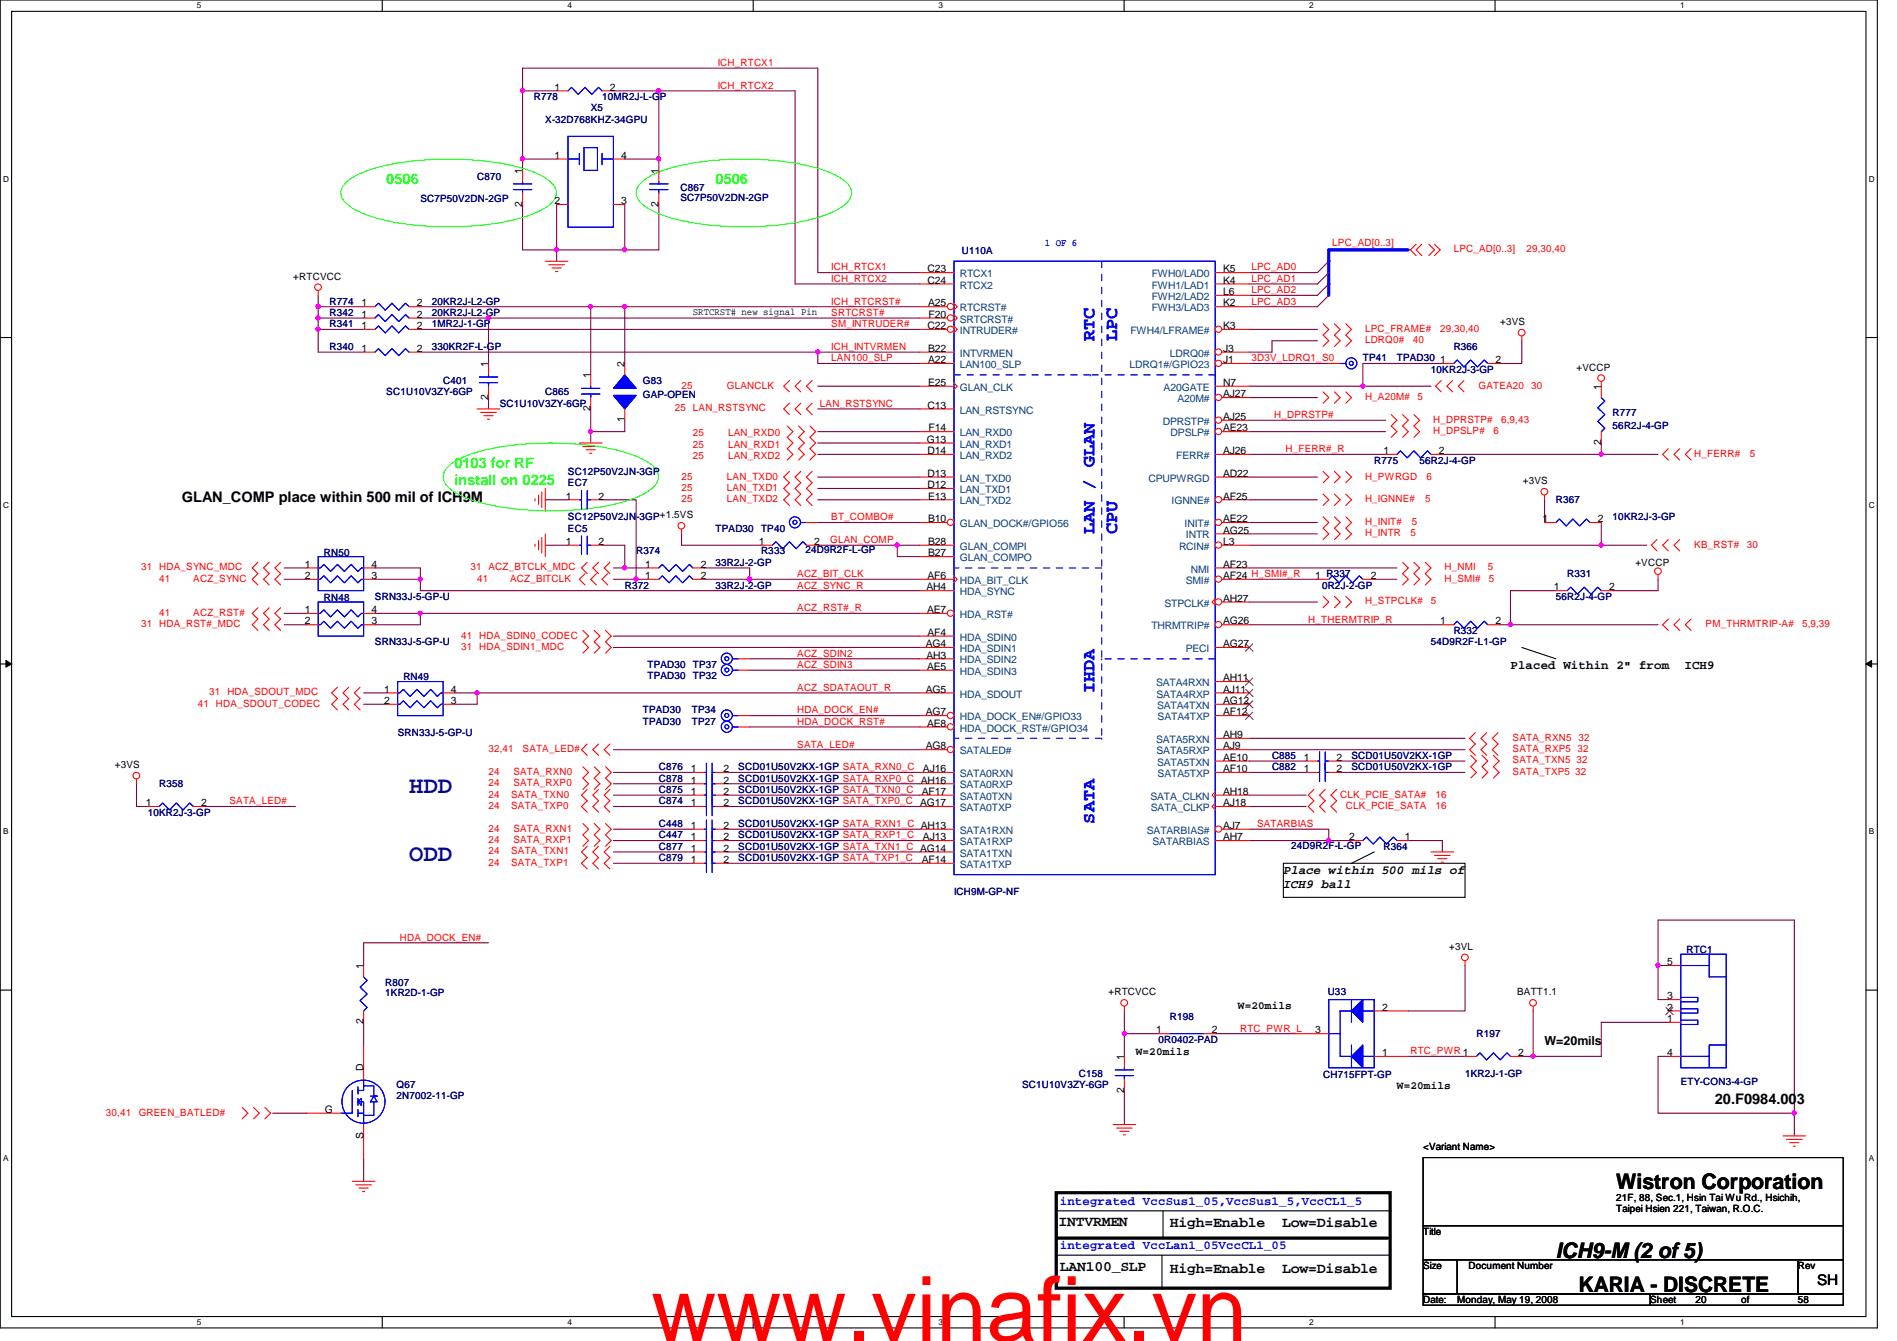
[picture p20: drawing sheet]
<svg xmlns="http://www.w3.org/2000/svg" width="297mm" height="210mm" viewBox="0 0 297 210" stroke-linecap="round" stroke-linejoin="round" font-family="sans-serif">
<defs><g id="words">
<text font-size="14.1" fill="#f00" x="102" y="209.9">www.vinafix.vn</text>
<g font-size="3.7" fill="#0000a1">
<text x="64" y="124.1">HDD</text>
<text x="64" y="134.7">ODD</text>
</g>
<g font-size="3.3">
<text x="253.1" y="186.1">Wistron Corporation</text>
<text x="243.6" y="196.8">ICH9-M (2 of 5)</text>
<text x="247.2" y="202.3">KARIA - DISCRETE</text>
</g>
<g font-size="2.8" fill="#00f">
<text x="171.4" y="53.3" transform="rotate(-90 171.4 53.3)">RTC</text>
<text x="174.9" y="53.3" transform="rotate(-90 174.9 53.3)">LPC</text>
<text x="171.4" y="83.6" transform="rotate(-90 171.4 83.6)">LAN / GLAN</text>
<text x="174.9" y="83.6" transform="rotate(-90 174.9 83.6)">CPU</text>
<text x="171.4" y="108.5" transform="rotate(-90 171.4 108.5)">IHDA</text>
<text x="171.4" y="128.9" transform="rotate(-90 171.4 128.9)">SATA</text>
</g>
<g font-size="2.3" fill="#0f0">
<text x="60.5" y="28.8">0506</text>
<text x="112.1" y="28.8">0506</text>
<text x="71.2" y="73.2">0103 for RF</text>
<text x="71.2" y="76">install on 0225</text>
</g>
<g font-size="2.3">
<text x="28.5" y="78.6">GLAN_COMP place within 500 mil of ICH9M</text>
<text x="268.5" y="172.8">20.F0984.003</text>
<text x="165.7" y="191.9">INTVRMEN</text>
<text x="183.2" y="192.1">High=Enable</text>
<text x="200.8" y="192.1">Low=Disable</text>
<text x="165.9" y="198.9">LAN100_SLP</text>
<text x="183.2" y="199.2">High=Enable</text>
<text x="200.8" y="199.2">Low=Disable</text>
<text x="284.5" y="201.2">SH</text>
</g>
<g font-size="1.9">
<text x="236.5" y="104.7">Placed Within 2&quot; from</text>
<text x="263.8" y="104.7">ICH9</text>
<text x="201" y="136.8">Place within 500 mils of</text>
<text x="201" y="139">ICH9 ball</text>
<text x="241.8" y="163.6">W=20mils</text>
</g>
<g font-size="1.9" fill="#00f">
<text x="165.9" y="188.6">integrated VccSus1_05,VccSus1_5,VccCL1_5</text>
<text x="165.9" y="195.6">integrated VccLan1_05VccCL1_05</text>
</g>
<g font-size="1.7">
<text x="193.8" y="157.9">W=20mils</text>
<text x="177.8" y="165.1">W=20mils</text>
<text x="218.7" y="170.4">W=20mils</text>
</g>
<g font-size="1.6" fill="#f00">
<text x="112.4" y="10.3">ICH_RTCX1</text>
<text x="112.4" y="13.9">ICH_RTCX2</text>
<text x="208.6" y="38.6">LPC_AD[0..3]</text>
<text x="227.6" y="39.5">LPC_AD[0..3]</text>
<text x="239" y="39.5">29,30,40</text>
<text x="130.2" y="42.3">ICH_RTCX1</text>
<text x="130.2" y="44.1">ICH_RTCX2</text>
<text x="130.2" y="47.7">ICH_RTCRST#</text>
<text x="196" y="42.3">LPC_AD0</text>
<text x="196" y="44.1">LPC_AD1</text>
<text x="196" y="45.9">LPC_AD2</text>
<text x="196" y="47.7">LPC_AD3</text>
<text x="130.2" y="51.2">SM_INTRUDER#</text>
<text x="130.2" y="49.4">SRTCRST#</text>
<text x="213.7" y="51.9">LPC_FRAME#</text>
<text x="213.7" y="53.7">LDRQ0#</text>
<text x="221.2" y="53.7">40</text>
<text x="225.5" y="51.9">29,30,40</text>
<text x="130.2" y="56.6">LAN100_SLP</text>
<text x="130.2" y="54.8">ICH_INTVRMEN</text>
<text x="196" y="56.6">3D3V_LDRQ1_S0</text>
<text x="105.7" y="64.4">25 LAN_RSTSYNC</text>
<text x="106.7" y="60.8">25</text>
<text x="113.8" y="60.8">GLANCLK</text>
<text x="128.4" y="63.7">LAN_RSTSYNC</text>
<text x="199.5" y="65.4">H_DPRSTP#</text>
<text x="213.7" y="62.6">H_A20M#</text>
<text x="221.9" y="62.6">5</text>
<text x="231.5" y="60.8">GATEA20 30</text>
<text x="108.5" y="68.3">25</text>
<text x="108.5" y="70.1">25</text>
<text x="108.5" y="71.8">25</text>
<text x="114" y="68.3">LAN_RXD0</text>
<text x="114" y="70.1">LAN_RXD1</text>
<text x="114" y="71.8">LAN_RXD2</text>
<text x="201.3" y="70.8">H_FERR#_R</text>
<text x="224.4" y="66.2">H_DPRSTP#</text>
<text x="224.4" y="67.9">H_DPSLP#</text>
<text x="233.8" y="67.9">6</text>
<text x="235.1" y="66.2">6,9,43</text>
<text x="265.3" y="71.5">H_FERR#</text>
<text x="274" y="71.5">5</text>
<text x="106.7" y="75.1">25</text>
<text x="106.7" y="76.8">25</text>
<text x="113.8" y="75.1">LAN_TXD0</text>
<text x="113.8" y="76.8">LAN_TXD1</text>
<text x="213.7" y="75.1">H_PWRGD</text>
<text x="223.3" y="75.1">6</text>
<text x="106.7" y="78.6">25</text>
<text x="113.8" y="78.6">LAN_TXD2</text>
<text x="130.2" y="81.4">BT_COMBO#</text>
<text x="213.7" y="78.6">H_IGNNE#</text>
<text x="213.7" y="82.2">H_INIT#</text>
<text x="213.7" y="83.9">H_INTR</text>
<text x="220.8" y="83.9">5</text>
<text x="221.1" y="82.2">5</text>
<text x="223.2" y="78.6">5</text>
<text x="22.1" y="89.3">31 HDA_SYNC_MDC</text>
<text x="73.7" y="89.3">31 ACZ_BTCLK_MDC</text>
<text x="130" y="85">GLAN_COMP</text>
<text x="226.2" y="89.3">H_NMI</text>
<text x="233" y="89.3">5</text>
<text x="265.3" y="85.7">KB_RST#</text>
<text x="273.5" y="85.7">30</text>
<text x="24.9" y="91.1">41</text>
<text x="30.3" y="91.1">ACZ_SYNC</text>
<text x="74.7" y="91.1">41</text>
<text x="79.9" y="91.1">ACZ_BITCLK</text>
<text x="124.8" y="90.3">ACZ_BIT_CLK</text>
<text x="124.8" y="92.1">ACZ_SYNC_R</text>
<text x="124.8" y="95.7">ACZ_RST#_R</text>
<text x="213.7" y="94.6">H_STPCLK#</text>
<text x="224.1" y="94.6">5</text>
<text x="226.2" y="91.1">H_SMI#</text>
<text x="233.1" y="91.1">5</text>
<text x="22.1" y="98.2">31 HDA_RST#_MDC</text>
<text x="24.9" y="96.4">41</text>
<text x="30.3" y="96.4">ACZ_RST#</text>
<text x="72.2" y="99.9">41 HDA_SDIN0_CODEC</text>
<text x="72.2" y="101.7">31 HDA_SDIN1_MDC</text>
<text x="204.8" y="97.5">H_THERMTRIP_R</text>
<text x="267.1" y="98.2">PM_THRMTRIP-A#</text>
<text x="282.2" y="98.2">5,9,39</text>
<text x="124.8" y="104.6">ACZ_SDIN3</text>
<text x="124.8" y="102.8">ACZ_SDIN2</text>
<text x="31" y="110.6">41 HDA_SDOUT_CODEC</text>
<text x="32.8" y="108.8">31 HDA_SDOUT_MDC</text>
<text x="124.8" y="113.5">HDA_DOCK_RST#</text>
<text x="124.8" y="111.7">HDA_DOCK_EN#</text>
<text x="124.8" y="108.1">ACZ_SDATAOUT_R</text>
<text x="76.5" y="117.7">32,41</text>
<text x="81.8" y="117.7">SATA_LED#</text>
<text x="124.8" y="117">SATA_LED#</text>
<text x="236.9" y="119.5">SATA_TXN5 32</text>
<text x="236.9" y="116">SATA_RXN5 32</text>
<text x="236.9" y="117.7">SATA_RXP5 32</text>
<text x="35.9" y="125.9">SATA_LED#</text>
<text x="76.5" y="124.8">24</text>
<text x="76.5" y="121.3">24</text>
<text x="76.5" y="123.1">24</text>
<text x="80" y="124.8">SATA_TXN0</text>
<text x="80.4" y="121.3">SATA_RXN0</text>
<text x="80.4" y="123.1">SATA_RXP0</text>
<text x="209.8" y="124.8">CLK_PCIE_SATA#</text>
<text x="224.8" y="124.8">16</text>
<text x="236.9" y="121.3">SATA_TXP5 32</text>
<text x="76.5" y="130.2">24</text>
<text x="76.5" y="132">24</text>
<text x="76.5" y="126.6">24</text>
<text x="80" y="126.6">SATA_TXP0</text>
<text x="80.4" y="130.2">SATA_RXN1</text>
<text x="80.4" y="132">SATA_RXP1</text>
<text x="196.8" y="129.5">SATARBIAS</text>
<text x="210.7" y="126.6">CLK_PCIE_SATA</text>
<text x="224.8" y="126.6">16</text>
<text x="76.5" y="133.7">24</text>
<text x="76.5" y="135.5">24</text>
<text x="80" y="133.7">SATA_TXN1</text>
<text x="80" y="135.5">SATA_TXP1</text>
<text x="62.6" y="147.2">HDA_DOCK_EN#</text>
<text x="194.2" y="161.5">RTC_PWR_L</text>
<text x="220.8" y="165">RTC_PWR 1</text>
<text x="16.6" y="174.6">30,41</text>
<text x="21.7" y="174.6">GREEN_BATLED#</text>
</g>
<g font-size="1.6" fill="#00007f">
<text x="83.6" y="15.7">R778</text>
<text x="92.5" y="17.4">X5</text>
<text x="94.3" y="15.7">10MR2J-L-GP</text>
<text x="85.4" y="19.2">X-32D768KHZ-34GPU</text>
<text x="74.7" y="28.1">C870</text>
<text x="106.5" y="29.9">C867</text>
<text x="65.8" y="31.7">SC7P50V2DN-2GP</text>
<text x="106.5" y="31.5">SC7P50V2DN-2GP</text>
<text x="150.6" y="39.8">U110A</text>
<text x="51.6" y="47.7">R774</text>
<text x="67.6" y="47.7">20KR2J-L2-GP</text>
<text x="51.6" y="51.2">R341</text>
<text x="51.6" y="49.4">R342</text>
<text x="67.6" y="51.2">1MR2J-1-GP</text>
<text x="67.6" y="49.4">20KR2J-L2-GP</text>
<text x="51.6" y="54.8">R340</text>
<text x="67.6" y="54.8">330KR2F-L-GP</text>
<text x="213.4" y="56.6">TP41</text>
<text x="218.7" y="56.6">TPAD30</text>
<text x="224.1" y="58.3">10KR2J-3-GP</text>
<text x="227.6" y="54.8">R366</text>
<text x="60.5" y="61.9">SC1U10V3ZY-6GP</text>
<text x="69.4" y="60.1">C401</text>
<text x="78.3" y="63.7">SC1U10V3ZY-6GP</text>
<text x="85.4" y="61.9">C865</text>
<text x="100.7" y="60.1">G83</text>
<text x="100.7" y="62.2">GAP-OPEN</text>
<text x="252.5" y="65.1">R777</text>
<text x="252.5" y="67.2">56R2J-4-GP</text>
<text x="88.9" y="76.1">EC7</text>
<text x="88.9" y="74.3">SC12P50V2JN-3GP</text>
<text x="215.2" y="72.6">R775</text>
<text x="222.3" y="72.6">56R2J-4-GP</text>
<text x="88.9" y="83.2">EC5</text>
<text x="88.9" y="81.4">SC12P50V2JN-3GP+1.5VS</text>
<text x="112.1" y="83.2">TPAD30</text>
<text x="119.2" y="83.2">TP40</text>
<text x="243.6" y="78.8">R367</text>
<text x="252.5" y="81.4">10KR2J-3-GP</text>
<text x="50.7" y="87">RN50</text>
<text x="99.6" y="86.8">R374</text>
<text x="112.1" y="88.6">33R2J-2-GP</text>
<text x="119.2" y="86.8">R333</text>
<text x="126.1" y="86.6">24D9R2F-L-GP</text>
<text x="50.7" y="94.1">RN48</text>
<text x="58.7" y="93.9">SRN33J-5-GP-U</text>
<text x="97.8" y="92.1">R372</text>
<text x="112.1" y="92.1">33R2J-2-GP</text>
<text x="207" y="92.1">0R2J-2-GP</text>
<text x="243.6" y="93.9">56R2J-4-GP</text>
<text x="245.4" y="90.3">R331</text>
<text x="58.7" y="101">SRN33J-5-GP-U</text>
<text x="224.1" y="101">54D9R2F-L1-GP</text>
<text x="227.6" y="99.2">R332</text>
<text x="63.2" y="106.5">RN49</text>
<text x="101.4" y="106.3">TPAD30</text>
<text x="101.4" y="104.6">TPAD30</text>
<text x="108.5" y="106.3">TP32</text>
<text x="108.5" y="104.6">TP37</text>
<text x="100.7" y="111.7">TPAD30</text>
<text x="100.7" y="113.5">TPAD30</text>
<text x="108.3" y="111.7">TP34</text>
<text x="108.3" y="113.5">TP27</text>
<text x="62.3" y="115.2">SRN33J-5-GP-U</text>
<text x="199.2" y="118.8">C885</text>
<text x="211.6" y="118.8">SCD01U50V2KX-1GP</text>
<text x="24.9" y="123.2">R358</text>
<text x="103.2" y="125.9">C874</text>
<text x="103.2" y="124.1">C875</text>
<text x="103.2" y="120.6">C876</text>
<text x="103.2" y="122.3">C878</text>
<text x="115.6" y="125.9">SCD01U50V2KX-1GP SATA_TXP0_C AG17</text>
<text x="115.6" y="124.1">SCD01U50V2KX-1GP SATA_TXN0_C</text>
<text x="115.6" y="120.6">SCD01U50V2KX-1GP SATA_RXN0_C</text>
<text x="115.6" y="122.3">SCD01U50V2KX-1GP SATA_RXP0_C AH16</text>
<text x="199.2" y="120.6">C882</text>
<text x="211.6" y="120.6">SCD01U50V2KX-1GP</text>
<text x="23.2" y="127.7">10KR2J-3-GP</text>
<text x="103.2" y="129.5">C448</text>
<text x="103.2" y="131.2">C447</text>
<text x="115.6" y="129.5">SCD01U50V2KX-1GP SATA_RXN1_C AH13</text>
<text x="115.6" y="131.2">SCD01U50V2KX-1GP SATA_RXP1_C</text>
<text x="103.2" y="134.8">C879</text>
<text x="103.2" y="133">C877</text>
<text x="115.6" y="134.8">SCD01U50V2KX-1GP SATA_TXP1_C</text>
<text x="115.6" y="133">SCD01U50V2KX-1GP SATA_TXN1_C AG14</text>
<text x="202.2" y="132.8">24D9R2F-L-GP</text>
<text x="216.6" y="133">R364</text>
<text x="149.4" y="140.1">ICH9M-GP-NF</text>
<text x="264.1" y="149.2">RTC1</text>
<text x="60.3" y="154.3">R807</text>
<text x="60.3" y="156">1KR2D-1-GP</text>
<text x="207.9" y="155.8">U33</text>
<text x="183.2" y="159.7">R198</text>
<text x="181.4" y="163.2">0R0402-PAD</text>
<text x="231.2" y="162.3">R197</text>
<text x="62.1" y="170.3">Q67</text>
<text x="62.1" y="172">2N7002-11-GP</text>
<text x="160.1" y="170.3">SC1U10V3ZY-6GP</text>
<text x="168.9" y="168.6">C158</text>
<text x="207.2" y="168.7">CH715FPT-GP</text>
<text x="229.4" y="168.6">1KR2J-1-GP</text>
<text x="263.2" y="169.8">ETY-CON3-4-GP</text>
</g>
<g font-size="1.6">
<text x="86.8" y="14.2">1</text>
<text x="95.5" y="14.2">2</text>
<text x="81.8" y="27.2" transform="rotate(-90 81.8 27.2)">1</text>
<text x="86.8" y="24.8">1</text>
<text x="97.3" y="24.8">4</text>
<text x="103.1" y="27.2" transform="rotate(-90 103.1 27.2)">1</text>
<text x="81.8" y="32.3" transform="rotate(-90 81.8 32.3)">2</text>
<text x="86.8" y="32">2</text>
<text x="97.3" y="32">3</text>
<text x="103.1" y="32.3" transform="rotate(-90 103.1 32.3)">2</text>
<text x="45.9" y="43.8">+RTCVCC</text>
<text x="56.6" y="48">1</text>
<text x="65.3" y="48">2</text>
<text x="145.2" y="42.6">C23</text>
<text x="145.2" y="44.4">C24</text>
<text x="145.3" y="48">A25</text>
<text x="191.5" y="42.6">K5</text>
<text x="191.5" y="44.4">K4</text>
<text x="191.5" y="46.2">L6</text>
<text x="191.5" y="48">K2</text>
<text x="56.6" y="51.5">1</text>
<text x="56.6" y="49.7">1</text>
<text x="65.3" y="51.5">2</text>
<text x="65.3" y="49.7">2</text>
<text x="108.5" y="49.2">SRTCRST# new signal Pin</text>
<text x="145.2" y="51.5">C22</text>
<text x="145.4" y="49.7">F20</text>
<text x="191.5" y="51.5">K3</text>
<text x="234.9" y="50.9">+3VS</text>
<text x="56.6" y="55.1">1</text>
<text x="65.3" y="55.1">2</text>
<text x="76.5" y="57.4" transform="rotate(-90 76.5 57.4)">1</text>
<text x="92.5" y="59.2" transform="rotate(-90 92.5 59.2)">1</text>
<text x="97.8" y="57.4" transform="rotate(-90 97.8 57.4)">2</text>
<text x="145.3" y="55.1">B22</text>
<text x="145.3" y="56.9">A22</text>
<text x="191.5" y="55.1">J3</text>
<text x="191.5" y="56.9">J1</text>
<text x="225.5" y="56.9">1</text>
<text x="234.2" y="56.9">2</text>
<text x="246.8" y="58">+VCCP</text>
<text x="76.5" y="62.6" transform="rotate(-90 76.5 62.6)">2</text>
<text x="92.5" y="64.3" transform="rotate(-90 92.5 64.3)">2</text>
<text x="145.2" y="64">C13</text>
<text x="145.3" y="60.4">E25</text>
<text x="191.5" y="65.7">AJ25</text>
<text x="191.5" y="62.2">AJ27</text>
<text x="191.5" y="60.4">N7</text>
<text x="250.7" y="61" transform="rotate(-90 250.7 61)">1</text>
<text x="97.8" y="66.1" transform="rotate(-90 97.8 66.1)">1</text>
<text x="145.1" y="69.3">G13</text>
<text x="145.2" y="71.1">D14</text>
<text x="145.4" y="67.5">F14</text>
<text x="191.5" y="67.5">AE23</text>
<text x="191.5" y="71.1">AJ26</text>
<text x="216.6" y="71.1">1</text>
<text x="225.3" y="71.1">2</text>
<text x="250.7" y="69.7" transform="rotate(-90 250.7 69.7)">2</text>
<text x="145.2" y="74.6">D13</text>
<text x="145.2" y="76.4">D12</text>
<text x="191.5" y="74.6">AD22</text>
<text x="238.5" y="75.8">+3VS</text>
<text x="88.6" y="78.2">1</text>
<text x="93.7" y="78.2">2</text>
<text x="145.3" y="78.2">E13</text>
<text x="145.3" y="81.7">B10</text>
<text x="191.5" y="78.2">AF25</text>
<text x="191.5" y="83.5">AG25</text>
<text x="191.5" y="81.7">AE22</text>
<text x="241.5" y="81.7">1</text>
<text x="250.2" y="81.7">2</text>
<text x="47.7" y="88.9">1</text>
<text x="58.2" y="88.9">4</text>
<text x="88.6" y="85.3">1</text>
<text x="93.7" y="85.3">2</text>
<text x="101" y="88.9">1</text>
<text x="109.7" y="88.9">2</text>
<text x="118.8" y="85.3">1</text>
<text x="127.5" y="85.3">2</text>
<text x="145.3" y="87.1">B27</text>
<text x="145.3" y="85.3">B28</text>
<text x="191.5" y="85.3">L3</text>
<text x="191.5" y="88.9">AF23</text>
<text x="256.1" y="88.6">+VCCP</text>
<text x="47.7" y="96">1</text>
<text x="47.7" y="90.6">2</text>
<text x="58.2" y="96">4</text>
<text x="58.2" y="90.6">3</text>
<text x="101" y="90.6">1</text>
<text x="109.7" y="90.6">2</text>
<text x="145.1" y="92.4">AH4</text>
<text x="145.2" y="96">AE7</text>
<text x="145.2" y="90.6">AF6</text>
<text x="191.5" y="90.6">AF24 H_SMI#_R</text>
<text x="191.5" y="94.2">AH27</text>
<text x="205.9" y="90.6">1 R337</text>
<text x="214.6" y="90.6">2</text>
<text x="243.3" y="92.4">1</text>
<text x="252" y="92.4">2</text>
<text x="47.7" y="97.7">2</text>
<text x="58.2" y="97.7">3</text>
<text x="144.9" y="101.3">AG4</text>
<text x="145.2" y="99.5">AF4</text>
<text x="191.5" y="101.3">AG27</text>
<text x="191.5" y="97.7">AG26</text>
<text x="225.5" y="97.7">1</text>
<text x="234.2" y="97.7">2</text>
<text x="145.1" y="103.1">AH3</text>
<text x="145.2" y="104.9">AE5</text>
<text x="191.5" y="106.6">AH11</text>
<text x="60.2" y="108.4">1</text>
<text x="60.2" y="110.2">2</text>
<text x="70.6" y="110.2">3</text>
<text x="70.6" y="108.4">4</text>
<text x="144.9" y="108.4">AG5</text>
<text x="144.9" y="112">AG7</text>
<text x="145.2" y="113.7">AE8</text>
<text x="191.5" y="112">AF12</text>
<text x="191.5" y="110.2">AG12</text>
<text x="191.5" y="108.4">AJ11</text>
<text x="144.9" y="117.3">AG8</text>
<text x="191.5" y="119.1">AE10</text>
<text x="191.5" y="117.3">AJ9</text>
<text x="191.5" y="115.5">AH9</text>
<text x="204.2" y="119.1">1</text>
<text x="209.3" y="119.1">2</text>
<text x="18" y="120.2">+3VS</text>
<text x="108.2" y="124.4">1</text>
<text x="108.2" y="120.9">1</text>
<text x="108.2" y="122.6">1</text>
<text x="113.3" y="124.4">2</text>
<text x="113.3" y="120.9">2</text>
<text x="113.3" y="122.6">2</text>
<text x="144.4" y="124.4">AF17</text>
<text x="144.5" y="120.9">AJ16</text>
<text x="191.5" y="124.4">AH18</text>
<text x="191.5" y="120.9">AF10</text>
<text x="204.2" y="120.9">1</text>
<text x="209.3" y="120.9">2</text>
<text x="22.8" y="126.2">1</text>
<text x="31.5" y="126.2">2</text>
<text x="108.2" y="126.2">1</text>
<text x="108.2" y="129.8">1</text>
<text x="108.2" y="131.5">1</text>
<text x="113.3" y="126.2">2</text>
<text x="113.3" y="129.8">2</text>
<text x="113.3" y="131.5">2</text>
<text x="144.5" y="131.5">AJ13</text>
<text x="191.5" y="129.8">AJ7</text>
<text x="191.5" y="131.5">AH7</text>
<text x="191.5" y="126.2">AJ18</text>
<text x="211.3" y="131.5">2</text>
<text x="220" y="131.5">1</text>
<text x="108.2" y="135.1">1</text>
<text x="108.2" y="133.3">1</text>
<text x="113.3" y="135.1">2</text>
<text x="113.3" y="133.3">2</text>
<text x="144.4" y="135.1">AF14</text>
<text x="226.9" y="148.7">+3VL</text>
<text x="56.9" y="151.7" transform="rotate(-90 56.9 151.7)">1</text>
<text x="173.6" y="155.8">+RTCVCC</text>
<text x="237.6" y="155.8">BATT1.1</text>
<text x="261.1" y="151.1">5</text>
<text x="56.9" y="160.4" transform="rotate(-90 56.9 160.4)">2</text>
<text x="181.1" y="161.8">1</text>
<text x="189.7" y="161.8">2</text>
<text x="205.9" y="161.8">3</text>
<text x="216.4" y="158.2">2</text>
<text x="261.1" y="160">1</text>
<text x="261.1" y="158.2">2</text>
<text x="261.1" y="156.4">3</text>
<text x="56.9" y="167.7" transform="rotate(-90 56.9 167.7)">D</text>
<text x="176" y="165.9" transform="rotate(-90 176 165.9)">1</text>
<text x="216.4" y="165.3">1</text>
<text x="237.7" y="165.3">2</text>
<text x="261.1" y="165.3">4</text>
<text x="176" y="171" transform="rotate(-90 176 171)">2</text>
<text x="50.9" y="174.2">G</text>
<text x="56.9" y="178.4" transform="rotate(-90 56.9 178.4)">S</text>
<text x="222.8" y="180">&lt;Variant Name&gt;</text>
<text x="253.1" y="188">21F, 88, Sec.1, Hsin Tai Wu Rd., Hsichih,</text>
<text x="253.1" y="189.8">Taipei Hsien 221, Taiwan, R.O.C.</text>
<text x="222.8" y="193.3">Title</text>
<text x="222.8" y="198.6">Size</text>
<text x="222.8" y="204">Date:</text>
<text x="228.2" y="204">Monday, May 19, 2008</text>
<text x="230" y="198.6">Document Number</text>
<text x="258.4" y="204">Sheet</text>
<text x="265.5" y="204">20</text>
<text x="272.6" y="204">of</text>
<text x="281.5" y="198.6">Rev</text>
<text x="281.5" y="204">58</text>
</g>
<text font-size="1.6" fill="#00f" x="163.6" y="38.6">1 OF 6</text>
<g font-size="1.6" fill="#003f7f">
<text x="150.3" y="43.4">RTCX1</text>
<text x="150.3" y="45.2">RTCX2</text>
<text x="180.3" y="43.4">FWH0/LAD0</text>
<text x="180.3" y="45.2">FWH1/LAD1</text>
<text x="180.3" y="46.9">FWH2/LAD2</text>
<text x="150.3" y="52.3">INTRUDER#</text>
<text x="150.3" y="48.7">RTCRST#</text>
<text x="150.3" y="50.5">SRTCRST#</text>
<text x="177" y="52.3">FWH4/LFRAME#</text>
<text x="180.3" y="48.7">FWH3/LAD3</text>
<text x="150.3" y="55.8">INTVRMEN</text>
<text x="150.3" y="57.6">LAN100_SLP</text>
<text x="176.9" y="57.6">LDRQ1#/GPIO23</text>
<text x="183.2" y="55.8">LDRQ0#</text>
<text x="150.3" y="61.2">GLAN_CLK</text>
<text x="150.3" y="64.7">LAN_RSTSYNC</text>
<text x="182.2" y="61.2">A20GATE</text>
<text x="184.4" y="62.9">A20M#</text>
<text x="150.3" y="68.3">LAN_RXD0</text>
<text x="150.3" y="70.1">LAN_RXD1</text>
<text x="150.3" y="71.8">LAN_RXD2</text>
<text x="182.1" y="66.5">DPRSTP#</text>
<text x="183.3" y="68.3">DPSLP#</text>
<text x="184.2" y="71.8">FERR#</text>
<text x="150.3" y="75.4">LAN_TXD0</text>
<text x="150.3" y="77.2">LAN_TXD1</text>
<text x="179.8" y="75.4">CPUPWRGD</text>
<text x="150.3" y="79">LAN_TXD2</text>
<text x="150.3" y="82.5">GLAN_DOCK#/GPIO56</text>
<text x="183.4" y="79">IGNNE#</text>
<text x="185.5" y="82.5">INIT#</text>
<text x="150.3" y="87.8">GLAN_COMPO</text>
<text x="150.3" y="86.1">GLAN_COMPI</text>
<text x="184.6" y="86.1">RCIN#</text>
<text x="185.7" y="84.3">INTR</text>
<text x="186.5" y="89.6">NMI</text>
<text x="150.3" y="91.4">HDA_BIT_CLK</text>
<text x="150.3" y="93.2">HDA_SYNC</text>
<text x="182.3" y="95">STPCLK#</text>
<text x="185.7" y="91.4">SMI#</text>
<text x="150.3" y="96.7">HDA_RST#</text>
<text x="150.3" y="100.3">HDA_SDIN0</text>
<text x="180.3" y="98.5">THRMTRIP#</text>
<text x="150.3" y="102.1">HDA_SDIN1</text>
<text x="150.3" y="103.8">HDA_SDIN2</text>
<text x="150.3" y="105.6">HDA_SDIN3</text>
<text x="181" y="107.4">SATA4RXN</text>
<text x="185.7" y="102.1">PECI</text>
<text x="150.3" y="109.2">HDA_SDOUT</text>
<text x="150.3" y="112.7">HDA_DOCK_EN#/GPIO33</text>
<text x="181.1" y="109.2">SATA4RXP</text>
<text x="181.2" y="111">SATA4TXN</text>
<text x="181.3" y="112.7">SATA4TXP</text>
<text x="150.3" y="118.1">SATALED#</text>
<text x="150.3" y="114.5">HDA_DOCK_RST#/GPIO34</text>
<text x="181" y="116.3">SATA5RXN</text>
<text x="181.1" y="118.1">SATA5RXP</text>
<text x="181.2" y="119.8">SATA5TXN</text>
<text x="150.3" y="121.6">SATA0RXN</text>
<text x="150.3" y="123.4">SATA0RXP</text>
<text x="150.3" y="125.2">SATA0TXN</text>
<text x="180.1" y="125.2">SATA_CLKN</text>
<text x="181.3" y="121.6">SATA5TXP</text>
<text x="150.3" y="127">SATA0TXP</text>
<text x="150.3" y="130.5">SATA1RXN</text>
<text x="179.6" y="130.5">SATARBIAS#</text>
<text x="180.2" y="127">SATA_CLKP</text>
<text x="150.3" y="132.3">SATA1RXP</text>
<text x="150.3" y="134.1">SATA1TXN</text>
<text x="150.3" y="135.8">SATA1TXP</text>
<text x="180.5" y="132.3">SATARBIAS</text>
</g>
<g font-size="1.3">
<text x="30.8" y="1.3">5</text>
<text x="88.9" y="1.3">4</text>
<text x="146.9" y="1.3">3</text>
<text x="205" y="1.3">2</text>
<text x="263.1" y="1.3">1</text>
<text x=".5" y="28.4">D</text>
<text x="292.6" y="28.4">D</text>
<text x=".5" y="79.5">C</text>
<text x="292.6" y="79.5">C</text>
<text x=".5" y="130.6">B</text>
<text x="292.6" y="130.6">B</text>
<text x=".5" y="181.7">A</text>
<text x="292.6" y="181.7">A</text>
<text x="30.8" y="207.4">5</text>
<text x="88.9" y="207.4">4</text>
<text x="146.9" y="207.4">3</text>
<text x="205" y="207.4">2</text>
<text x="263.1" y="207.4">1</text>
</g>
</g></defs>
<path d="M0 0h294v207.9h-294zM1.8 1.8h290.4v204.3h-290.4z" fill="none" stroke="#000" stroke-width=".17"/>
<g fill="#fff">
<path d="M30.8 .2h.7v1.4h-.7z"/>
<path d="M30.8 206.2h.7v1.4h-.7z"/>
</g>
<path d="M59.9 0v1.8M59.9 206.1v1.8" fill="none" stroke="#000" stroke-width=".17"/>
<g fill="#fff">
<path d="M88.9 .2h.6v1.4h-.6z"/>
<path d="M88.9 206.2h.6v1.4h-.6z"/>
</g>
<path d="M117.9 0v1.8M117.9 206.1v1.8" fill="none" stroke="#000" stroke-width=".17"/>
<g fill="#fff">
<path d="M146.9 .2h.7v1.4h-.7z"/>
<path d="M146.9 206.2h.7v1.4h-.7z"/>
</g>
<path d="M176 0v1.8M176 206.1v1.8" fill="none" stroke="#000" stroke-width=".17"/>
<g fill="#fff">
<path d="M205 .2h.7v1.4h-.7z"/>
<path d="M205 206.2h.7v1.4h-.7z"/>
</g>
<path d="M234.1 0v1.8M234.1 206.1v1.8" fill="none" stroke="#000" stroke-width=".17"/>
<g fill="#fff">
<path d="M263.1 .2h.7v1.4h-.7z"/>
<path d="M263.1 206.2h.7v1.4h-.7z"/>
<path d="M.5 27.3h.9v1.4h-.9z"/>
<path d="M292.6 27.3h.9v1.4h-.9z"/>
<path d="M.5 78.4h.9v1.4h-.9z"/>
<path d="M292.6 78.4h.9v1.4h-.9z"/>
</g>
<path d="M0 52.8h1.8M292.2 52.8h1.8" fill="none" stroke="#000" stroke-width=".17"/>
<g fill="#fff">
<path d="M.5 129.5h.8v1.4h-.8z"/>
<path d="M292.6 129.5h.9v1.4h-.9z"/>
</g>
<path d="M0 103.9h1.8M292.2 103.9h1.8" fill="none" stroke="#000" stroke-width=".17"/>
<path d="M.9 103.4l.9 .5-.9 .5zM292.2 103.9l.9-.5v1z" fill="#000"/>
<path d="M.9 103.4l.9 .5-.9 .5zM292.2 103.9l.9-.5v1z" fill="none" stroke="#000" stroke-width=".16"/>
<g fill="#fff">
<path d="M.5 180.5h.8v1.4h-.8z"/>
<path d="M292.6 180.5h.9v1.4h-.9z"/>
</g>
<path d="M0 155h1.8M292.2 155h1.8" fill="none" stroke="#000" stroke-width=".17"/>
<path d="M195.6 55.1h3.6M128.1 64h16M195.6 71.1h21.4M250.7 71.1h8.9M21.4 126.2h1.8M32 126.2h14.3M195.6 124.5h8.9M195.6 126.2h8.9M195.6 131.6h12.5" fill="none" stroke="#7f003f" stroke-width=".17"/>
<circle cx="250.7" cy="71.1" r=".32" fill="#f0f"/>
<circle cx="250.7" cy="71.1" r=".32" fill="none" stroke="#f0f" stroke-width=".17"/>
<path d="M208.1 39.1h12.4M208.1 44.4v1.8" fill="none" stroke="#00f" stroke-width=".51"/>
<path d="M195.6 51.6h10.7M195.6 42.7h10.7M195.6 44.4h10.7M195.6 46.2h10.7M195.6 48h10.7M195.6 56.9h12.5M195.6 78.2h10.7M195.6 94.2h10.7M195.6 83.6h10.7M195.6 81.8h10.7M195.6 88.9h23.1M250.7 85.3h7.1" fill="none" stroke="#7f003f" stroke-width=".17"/>
<circle cx="250.7" cy="85.3" r=".32" fill="#f0f"/>
<circle cx="250.7" cy="85.3" r=".32" fill="none" stroke="#f0f" stroke-width=".17"/>
<path d="M195.6 74.7h10.7M195.6 62.2h10.7M195.6 65.8h21.4M213.4 60.5h10.7M225.8 71.1h24.9" fill="none" stroke="#7f003f" stroke-width=".17"/>
<circle cx="213.4" cy="60.4" r=".32" fill="#f0f"/>
<circle cx="213.4" cy="60.4" r=".32" fill="none" stroke="#f0f" stroke-width=".17"/>
<path d="M195.6 67.6h21.4M250.7 69.3v1.8M195.6 97.8h30.2M236.5 92.5h7.1M208.1 129.8v1.8h3.5" fill="none" stroke="#7f003f" stroke-width=".17"/>
<circle cx="208" cy="131.5" r=".32" fill="#f0f"/>
<circle cx="208" cy="131.5" r=".32" fill="none" stroke="#f0f" stroke-width=".17"/>
<g fill="none" stroke="#7f003f" stroke-width=".17">
<path d="M94.3 85.3h3.5M106.7 83.6v1.7M117.4 88.9v1.8M215.2 90.7h3.5M259.6 90.7v1.8h-7.1M96.1 117.3h48M117.4 104.9h26.7M96.1 124.5h12.4M96.1 126.2h12.4M96.1 133.3h12.4M96.1 135.1h12.4M96.1 129.8h12.4"/>
<path d="M96.1 131.6h12.4M96.1 120.9h12.4M113.8 120.9h30.3M113.8 122.7h30.3M113.8 124.5h30.3M113.8 126.2h30.3M113.8 129.8h30.3M113.8 131.6h30.3M113.8 133.3h30.3M113.8 135.1h30.3M195.6 129.8h12.5M220.5 131.6h5.3v1.7"/>
</g>
<circle cx="117.4" cy="90.7" r=".32" fill="#f0f"/>
<circle cx="117.4" cy="90.7" r=".32" fill="none" stroke="#f0f" stroke-width=".17"/>
<path d="M85.4 85.3h3.5M97.8 88.9h3.6M110.3 88.9h7.1M117.4 90.7h26.7M128.1 85.3h12.4M117.4 113.8h26.7M117.4 112h26.7" fill="none" stroke="#7f003f" stroke-width=".17"/>
<circle cx="117.4" cy="90.7" r=".32" fill="#f0f"/>
<circle cx="117.4" cy="90.7" r=".32" fill="none" stroke="#f0f" stroke-width=".17"/>
<path d="M96.1 99.6h48M74.7 108.5h69.4M96.1 101.3h48M117.4 103.1h26.7" fill="none" stroke="#7f003f" stroke-width=".17"/>
<circle cx="74.7" cy="108.4" r=".32" fill="#f0f"/>
<circle cx="74.7" cy="108.4" r=".32" fill="none" stroke="#f0f" stroke-width=".17"/>
<path d="M144.1 85.3h-3.6v1.8h3.6" fill="none" stroke="#7f003f" stroke-width=".17"/>
<circle cx="140.5" cy="85.3" r=".32" fill="#f0f"/>
<circle cx="140.5" cy="85.3" r=".32" fill="none" stroke="#f0f" stroke-width=".17"/>
<path d="M99.6 90.7h1.8M106.7 85.3h12.5M110.3 90.7h7.1M236.5 97.8h23.1M96.1 122.7h12.4" fill="none" stroke="#7f003f" stroke-width=".17"/>
<circle cx="236.5" cy="97.8" r=".32" fill="#f0f"/>
<circle cx="236.5" cy="97.8" r=".32" fill="none" stroke="#f0f" stroke-width=".17"/>
<g fill="none" stroke="#7f003f" stroke-width=".17">
<path d="M128.1 67.6h16M128.1 69.3h16M128.1 71.1h16M128.1 74.7h16M128.1 78.2h16M128.1 76.5h16M128.1 60.5h16M195.6 90.7h10.7M21.4 122.7v3.5M229.4 151.1v7.1h-8.9M240.1 158.2v7.2h-1.8M190.3 161.8h12.4"/>
<path d="M220.5 165.4h8.9M250.7 160h10.7"/>
</g>
<circle cx="240" cy="165.3" r=".32" fill="#f0f"/>
<circle cx="240" cy="165.3" r=".32" fill="none" stroke="#f0f" stroke-width=".17"/>
<path d="M176.1 158.2v7.2M250.7 160v5.4h-10.6" fill="none" stroke="#7f003f" stroke-width=".17"/>
<circle cx="176" cy="161.8" r=".32" fill="#f0f"/>
<circle cx="176" cy="161.8" r=".32" fill="none" stroke="#f0f" stroke-width=".17"/>
<path d="M81.8 10.7v3.5M81.8 39.1h5.4M87.2 32v7.1M97.8 32v7.1h-10.6M103.2 32v7.1M124.5 44.4h19.6M128.1 42.7h16M176.1 170.7v5.3M176.1 161.8h5.3" fill="none" stroke="#7f003f" stroke-width=".17"/>
<circle cx="97.8" cy="39.1" r=".32" fill="#f0f"/>
<circle cx="97.8" cy="39.1" r=".32" fill="none" stroke="#f0f" stroke-width=".17"/>
<circle cx="87.1" cy="39.1" r=".32" fill="#f0f"/>
<circle cx="87.1" cy="39.1" r=".32" fill="none" stroke="#f0f" stroke-width=".17"/>
<path d="M87.2 14.2h-5.4v10.7M96.1 14.2h7.1" fill="none" stroke="#7f003f" stroke-width=".17"/>
<circle cx="81.8" cy="24.9" r=".32" fill="#f0f"/>
<circle cx="81.8" cy="24.9" r=".32" fill="none" stroke="#f0f" stroke-width=".17"/>
<circle cx="81.8" cy="14.2" r=".32" fill="#f0f"/>
<circle cx="81.8" cy="14.2" r=".32" fill="none" stroke="#f0f" stroke-width=".17"/>
<path d="M81.8 10.7h46.3M124.5 14.2h-21.3v10.7M87.2 24.9h-5.4v1.8" fill="none" stroke="#7f003f" stroke-width=".17"/>
<circle cx="103.1" cy="14.2" r=".32" fill="#f0f"/>
<circle cx="103.1" cy="14.2" r=".32" fill="none" stroke="#f0f" stroke-width=".17"/>
<path d="M97.8 24.9h5.4v1.8" fill="none" stroke="#7f003f" stroke-width=".17"/>
<circle cx="103.1" cy="24.9" r=".32" fill="#f0f"/>
<circle cx="103.1" cy="24.9" r=".32" fill="none" stroke="#f0f" stroke-width=".17"/>
<path d="M81.8 32v7.1M87.2 39.1v1.8M97.8 39.1h5.4M49.8 48h7.1M65.8 48h26.7M144.1 48h-46.3v8.9" fill="none" stroke="#7f003f" stroke-width=".17"/>
<circle cx="97.8" cy="48" r=".32" fill="#f0f"/>
<circle cx="97.8" cy="48" r=".32" fill="none" stroke="#f0f" stroke-width=".17"/>
<path d="M92.5 48v10.7M92.5 67.6v1.7" fill="none" stroke="#7f003f" stroke-width=".17"/>
<circle cx="92.5" cy="67.5" r=".32" fill="#f0f"/>
<circle cx="92.5" cy="67.5" r=".32" fill="none" stroke="#f0f" stroke-width=".17"/>
<path d="M49.8 48v1.8" fill="none" stroke="#7f003f" stroke-width=".17"/>
<circle cx="49.8" cy="48" r=".32" fill="#f0f"/>
<circle cx="49.8" cy="48" r=".32" fill="none" stroke="#f0f" stroke-width=".17"/>
<path d="M259.6 144h21.4v30.2" fill="none" stroke="#7f003f" stroke-width=".17"/>
<circle cx="280.9" cy="174.2" r=".32" fill="#f0f"/>
<circle cx="280.9" cy="174.2" r=".32" fill="none" stroke="#f0f" stroke-width=".17"/>
<path d="M259.6 151.1v5.4M259.6 165.4v8.8h21.4v3.6" fill="none" stroke="#7f003f" stroke-width=".17"/>
<circle cx="259.6" cy="151.1" r=".32" fill="#f0f"/>
<circle cx="259.6" cy="151.1" r=".32" fill="none" stroke="#f0f" stroke-width=".17"/>
<path d="M128.1 56.9h16M128.1 55.1h16M259.6 144v7.1" fill="none" stroke="#7f003f" stroke-width=".17"/>
<circle cx="128" cy="55.1" r=".32" fill="#f0f"/>
<circle cx="128" cy="55.1" r=".32" fill="none" stroke="#f0f" stroke-width=".17"/>
<path d="M65.8 55.1h62.3v1.8M65.8 51.6h78.3M44.5 88.9h3.5M44.5 90.7h3.5M58.7 88.9h7.1M58.7 90.7h7.1v1.8" fill="none" stroke="#7f003f" stroke-width=".17"/>
<circle cx="65.8" cy="90.7" r=".32" fill="#f0f"/>
<circle cx="65.8" cy="90.7" r=".32" fill="none" stroke="#f0f" stroke-width=".17"/>
<g fill="none" stroke="#7f003f" stroke-width=".17">
<path d="M49.8 51.6v3.5M76.5 49.8h67.6M44.5 96h3.5M44.5 97.8h3.5M58.7 96h7.1v1.8h-7.1M128.1 81.8h16M236.5 92.5v5.3h-1.8M56.9 108.5h3.6M56.9 110.2h3.6M71.2 108.5h3.5v1.7h-3.5M195.6 115.6h33.8M195.6 117.3h33.8"/>
<path d="M195.6 119.1h8.9M209.8 119.1h19.6M195.6 120.9h8.9M209.8 120.9h19.6"/>
</g>
<circle cx="49.8" cy="51.5" r=".32" fill="#f0f"/>
<circle cx="49.8" cy="51.5" r=".32" fill="none" stroke="#f0f" stroke-width=".17"/>
<path d="M49.8 51.6h7.1M49.8 55.1h7.1M49.8 49.8h7.1" fill="none" stroke="#7f003f" stroke-width=".17"/>
<circle cx="49.8" cy="49.8" r=".32" fill="#f0f"/>
<circle cx="49.8" cy="49.8" r=".32" fill="none" stroke="#f0f" stroke-width=".17"/>
<path d="M65.8 49.8h10.7v7.1M76.5 62.2v1.8" fill="none" stroke="#7f003f" stroke-width=".17"/>
<circle cx="76.5" cy="49.8" r=".32" fill="#f0f"/>
<circle cx="76.5" cy="49.8" r=".32" fill="none" stroke="#f0f" stroke-width=".17"/>
<g fill="none" stroke="#7f003f" stroke-width=".17">
<path d="M206.3 53.3h-7.1v1.8M225.8 56.9h-12.4v3.6h-17.8M238.3 53.3v3.6h-3.6M241.8 78.2v3.6M97.8 85.3v3.6M250.7 81.8v3.5h-55.1M76.5 147.6h-19.6v3.5M259.6 151.1h1.8M259.6 156.5h1.8M42.7 174.2h5.3M56.9 160v3.6M259.6 165.4h1.8"/>
<path d="M56.9 181.4v3.5"/>
</g>
<path d="M208.1 39.1v5.3" fill="none" stroke="#00f" stroke-width=".51"/>
<circle cx="97.8" cy="88.9" r=".32" fill="#f0f"/>
<circle cx="97.8" cy="88.9" r=".32" fill="none" stroke="#f0f" stroke-width=".17"/>
<path d="M92.5 48h5.3M96.1 88.9h1.7" fill="none" stroke="#7f003f" stroke-width=".17"/>
<circle cx="92.5" cy="48" r=".32" fill="#f0f"/>
<circle cx="92.5" cy="48" r=".32" fill="none" stroke="#f0f" stroke-width=".17"/>
<path d="M124.5 14.2v30.2M128.1 10.7v32M49.8 46.2v1.8M49.8 49.8v1.8M92.5 64v3.6h5.3v-1.8M65.8 92.5h78.3M65.8 96h78.3" fill="none" stroke="#7f003f" stroke-width=".17"/>
<circle cx="65.8" cy="96" r=".32" fill="#f0f"/>
<circle cx="65.8" cy="96" r=".32" fill="none" stroke="#f0f" stroke-width=".17"/>
<path d="M85.4 78.2h3.5M94.3 78.2h5.3v12.5M65.8 88.9v1.8" fill="none" stroke="#7f003f" stroke-width=".17"/>
<circle cx="99.6" cy="90.7" r=".32" fill="#f0f"/>
<circle cx="99.6" cy="90.7" r=".32" fill="none" stroke="#f0f" stroke-width=".17"/>
<path d="M208.1 40.9l-1.8 1.8M208.1 42.7l-1.8 1.7M208.1 44.4l-1.8 1.8M208.1 46.2l-1.8 1.8M96.1 90.7h3.5" fill="none" stroke="#7f003f" stroke-width=".17"/>
<g fill="none" stroke="#f00" stroke-width=".17">
<path d="M221.7 38.2l-.9 .9 .9 .9M222.6 38.2l-.9 .9 .9 .9M223.7 38.2l.9 .9-.9 .9M224.6 38.2l.9 .9-.9 .9M49.8 45.5v.7M56.9 48h1.8M64 48h1.8M85.4 40.9h3.5M85.9 41.4h2.5M86.4 42h1.5M87 42.5h.3M123.6 59.6l-.9 .9 .9 .8"/>
<path d="M125.4 59.6l-.9 .9 .9 .8M127.2 59.6l-.9 .9 .9 .8M207.2 50.7l.9 .9-.9 .9 .9 .8-.9 .9M209 50.7l.8 .9-.8 .9 .8 .8-.8 .9M210.7 50.7l.9 .9-.9 .9 .9 .8-.9 .9M225.7 59.6l-.9 .9 .9 .8M227.5 59.6l-.9 .9 .9 .8M229.2 59.6l-.9 .9 .9 .8M238.3 52.6v.7M250.7 59.7v.8M74.7 64h3.6M75.3 64.6h2.4"/>
<path d="M75.8 65.1h1.4M76.3 65.6h.4M83.8 78.1v.3M84.3 77.5v1.5M84.8 77v2.5M85.4 76.5v3.5M90.7 69.3h3.6M91.3 69.9h2.4M91.8 70.4h1.4M92.3 71h.4M123.3 66.7l.9 .9-.9 .9 .9 .8-.9 .9 .9 .9-.9 .9M123.6 73.8l-.9 .9 .9 .9-.9 .9 .9 .8-.9 .9 .9 .9"/>
<path d="M123.6 63.1l-.9 .9 .9 .9M125 66.7l.9 .9-.9 .9 .9 .8-.9 .9 .9 .9-.9 .9M125.4 73.8l-.9 .9 .9 .9-.9 .9 .9 .8-.9 .9 .9 .9M125.4 63.1l-.9 .9 .9 .9M126.8 66.7l.9 .9-.9 .9 .9 .8-.9 .9 .9 .9-.9 .9M127.2 73.8l-.9 .9 .9 .9-.9 .9 .9 .8-.9 .9 .9 .9M127.2 63.1l-.9 .9 .9 .9M207.2 77.3l.9 .9-.9 .9M207.2 61.3l.9 .9-.9 .9M207.2 73.8l.9 .9-.9 .9M209 77.3l.8 .9-.8 .9M209 61.3l.8 .9-.8 .9"/>
<path d="M209 73.8l.8 .9-.8 .9M210.7 77.3l.9 .9-.9 .9M210.7 61.3l.9 .9-.9 .9M210.7 73.8l.9 .9-.9 .9M217.8 64.9l.9 .9-.9 .9 .9 .9-.9 .9M219.6 64.9l.9 .9-.9 .9 .9 .9-.9 .9M221.4 64.9l.9 .9-.9 .9 .9 .9-.9 .9M241.8 77.5v.7M261.2 70.2l-.9 .9 .9 .9M263 70.2l-.9 .9 .9 .9M264.8 70.2l-.9 .9 .9 .9M40.4 95.1l-.9 .9 .9 .9-.9 .9 .9 .9"/>
<path d="M40.4 88l-.9 .9 .9 .9-.9 .9 .9 .9M42.2 95.1l-.9 .9 .9 .9-.9 .9 .9 .9M42.2 88l-.9 .9 .9 .9-.9 .9 .9 .9M43.9 95.1l-.9 .9 .9 .9-.9 .9 .9 .9M43.9 88l-.9 .9 .9 .9-.9 .9 .9 .9M48 96h1.8M48 97.8h1.8M56.9 96h1.8M56.9 97.8h1.8M83.8 85.2v.3M84.3 84.6v1.5M84.8 84.1v2.5"/>
<path d="M85.4 83.6v3.5M91.3 98.7l.9 .9-.9 .9 .9 .8-.9 .9M91.6 89.8l-.9 .9 .9 .9M91.9 88l-.8 .9 .8 .9M93 98.7l.9 .9-.9 .9 .9 .8-.9 .9M93.4 89.8l-.9 .9 .9 .9M93.7 88l-.9 .9 .9 .9M94.8 98.7l.9 .9-.9 .9 .9 .8-.9 .9M95.2 89.8l-.9 .9 .9 .9M95.5 88l-.9 .9 .9 .9M106.7 82.8v.8M119.2 85.3h1.7"/>
<path d="M126.3 85.3h1.8M207.2 80.9l.9 .9-.9 .9 .9 .9-.9 .9M207.2 93.3l.9 .9-.9 .9M209 80.9l.8 .9-.8 .9 .8 .9-.8 .9M209 93.3l.8 .9-.8 .9M210.7 80.9l.9 .9-.9 .9 .9 .9-.9 .9M210.7 93.3l.9 .9-.9 .9M219.6 88l.9 .9-.9 .9 .9 .9-.9 .9M221.4 88l.9 .9-.9 .9 .9 .9-.9 .9M223.2 88l.9 .9-.9 .9 .9 .9-.9 .9M259.5 84.5l-.9 .8 .9 .9M259.6 90v.7"/>
<path d="M261.2 84.5l-.9 .8 .9 .9M261.2 96.9l-.9 .9 .9 .9M263 84.5l-.9 .8 .9 .9M263 96.9l-.9 .9 .9 .9M264.8 96.9l-.9 .9 .9 .9M52.8 107.6l-.9 .9 .9 .8-.9 .9 .9 .9M54.6 107.6l-.9 .9 .9 .8-.9 .9 .9 .9M56.4 107.6l-.9 .9 .9 .8-.9 .9 .9 .9M91.9 116.5l-.8 .8 .8 .9M93.7 116.5l-.9 .8 .9 .9M95.5 116.5l-.9 .8 .9 .9M230.3 118.2l.9 .9-.9 .9 .9 .9-.9 .9"/>
<path d="M231 114.7l-.9 .9 .9 .9-.9 .8 .9 .9M232.1 118.2l.9 .9-.9 .9 .9 .9-.9 .9M232.8 114.7l-.9 .9 .9 .9-.9 .8 .9 .9M233.8 118.2l.9 .9-.9 .9 .9 .9-.9 .9M234.6 114.7l-.9 .9 .9 .9-.9 .8 .9 .9M21.4 122v.7M91.3 128.9l.9 .9-.9 .9 .9 .9-.9 .9M91.3 120l.9 .9-.9 .9 .9 .9-.9 .9M91.9 132.5l-.8 .8 .8 .9-.8 .9 .8 .9M91.9 123.6l-.8 .9 .8 .8-.8 .9 .8 .9M93 128.9l.9 .9-.9 .9 .9 .9-.9 .9M93 120l.9 .9-.9 .9 .9 .9-.9 .9"/>
<path d="M93.7 132.5l-.9 .8 .9 .9-.9 .9 .9 .9M93.7 123.6l-.9 .9 .9 .8-.9 .9 .9 .9M94.8 128.9l.9 .9-.9 .9 .9 .9-.9 .9M94.8 120l.9 .9-.9 .9 .9 .9-.9 .9M95.5 132.5l-.9 .8 .9 .9-.9 .9 .9 .9M95.5 123.6l-.9 .9 .9 .8-.9 .9 .9 .9M108.5 126.2h1.8M108.5 135.1h1.8M112.1 126.2h1.7M112.1 135.1h1.7M205.7 123.6l-.9 .9 .9 .8-.9 .9 .9 .9M207.5 123.6l-.9 .9 .9 .8-.9 .9 .9 .9"/>
<path d="M209.3 123.6l-.9 .9 .9 .8-.9 .9 .9 .9M224.1 133.3h3.5M224.6 133.9h2.5M225.1 134.4h1.5M225.7 135h.3M176.1 157.5v.7M229.4 150.4v.7M240.1 157.5v.7M37.9 173.4l.9 .8-.9 .9M39.7 173.4l.9 .8-.9 .9M41.5 173.4l.9 .8-.9 .9M48 174.2h5.4"/>
<path d="M56.9 163.6v5.3M56.9 176v5.4M174.3 176h3.5M174.8 176.6h2.5M175.3 177.1h1.5M175.9 177.6h.3M176.1 165.4v1.7M176.1 168.9v1.8M279.2 177.8h3.5M279.7 178.4h2.5M280.2 178.9h1.5M280.8 179.4h.3"/>
<path d="M55.2 184.9h3.5M55.7 185.5h2.5M56.2 186h1.5M56.8 186.5h.3"/>
<circle cx="49.8" cy="45" r=".52"/>
<circle cx="238.3" cy="52.1" r=".52"/>
<circle cx="250.7" cy="59.2" r=".52"/>
<circle cx="241.8" cy="77" r=".52"/>
<circle cx="106.7" cy="82.3" r=".52"/>
<circle cx="259.6" cy="89.4" r=".52"/>
<circle cx="21.4" cy="121.4" r=".52"/>
<circle cx="176" cy="157" r=".52"/>
<circle cx="229.4" cy="149.9" r=".52"/>
<circle cx="240.1" cy="157" r=".52"/>
</g>
<g fill="none" stroke="#000" stroke-width=".17">
<path d="M238.3 101.3l5.3 1.8M201 135.1h28.4v5.4h-28.4zM215.2 133.3l-3.6 1.8M165.4 196.5h52.3M165.6 189.5h52.2M181.9 196.5v5.3M182.1 189.5v4.1M222.8 181.2h65.8v10.7h-65.8zM222.8 191.9h65.8v5.3h-65.8zM222.8 197.2h5.4v5.3h-5.4zM228.2 197.2h53.3v5.3h-53.3zM281.5 197.2h7.1v5.3h-7.1z"/>
<path d="M222.8 202.5h35.6v1.8h-35.6zM258.4 202.5h30.2v1.8h-30.2z"/>
</g>
<path d="M165.4 186.7h52.3v14.9h-52.3zM165.6 193.8h51.7" fill="none" stroke="#000" stroke-width=".51"/>
<path d="M54.4 28.4a15.6 15.6 0 0 1 6.8-2.7 47.6 47.6 0 0 1 21 .7 9.8 9.8 0 0 1 4.5 2.6 2.02 2.02 0 0 1-.6 3 15.8 15.8 0 0 1-6.8 2.7 46.9 46.9 0 0 1-21-.8 9.8 9.8 0 0 1-4.5-2.5 2.02 2.02 0 0 1 .6-3zM100.6 28.4a15.6 15.6 0 0 1 6.8-2.7 47.6 47.6 0 0 1 21 .7 9.8 9.8 0 0 1 4.5 2.6 2.02 2.02 0 0 1-.5 3 15.8 15.8 0 0 1-6.9 2.7 46.9 46.9 0 0 1-21-.8 9.8 9.8 0 0 1-4.4-2.5 2.02 2.02 0 0 1 .5-3zM70.4 72.8a15.6 15.6 0 0 1 6.8-2.6 47.6 47.6 0 0 1 21 .7 9.8 9.8 0 0 1 4.5 2.5 2.02 2.02 0 0 1-.6 3 15.8 15.8 0 0 1-6.8 2.7 46.9 46.9 0 0 1-21-.7 9.8 9.8 0 0 1-4.5-2.6 2.02 2.02 0 0 1 .6-3z" fill="none" stroke="#0f0" stroke-width=".17"/>
<g fill="none" stroke="#00f" stroke-width=".17">
<path d="M58.7 48l.6-.5 1 1.1 1.1-1.1 1 1.1 1.1-1.1 .5 .5M49.8 96h.4l.5-.5 1.1 1.1 1-1.1 1.1 1.1 1.1-1.1 1 1.1 .6-.6h.3M49.8 97.8h.4l.5-.6 1.1 1.1 1-1.1 1.1 1.1 1.1-1.1 1 1.1 .6-.5h.3M49.8 94.2h7.1v5.4h-7.1zM120.9 85.3l.6-.5 1.1 1.1 1-1.1 1.1 1.1 1-1.1 .6 .5M110.3 126.2h.3M110.3 135.1h.3M110.6 124.8v2.9M110.6 133.7v2.9M111.5 124.8v2.9M111.5 133.7v2.9M111.5 126.2h.6"/>
<path d="M111.5 135.1h.6M55.2 170.7v3.5h-1.8M56 173.7v1.1M56 170.1v1.1M56 171.9v1.1M56 174.2h.9v1.8M56 172.5h.9v1.7M56 172.5l.6-.6v1.1zM56.9 170h1.6v1.6h.6h-1.1M56.9 168.9v1.8h-.9M58.5 172.5v2.1h-1.6M58.5 171.6l.6 .9h-1.1z"/>
<path d="M174.6 167.5h2.9M174.6 168.4h2.9M176.1 167.1v.4M176.1 168.4v.5"/>
<circle cx="56.9" cy="172.4" r="3.4"/>
</g>
<path d="M211.6 165.4l1.8-1.8v3.5z" fill="#00f"/>
<path d="M209.8 158.2v7.2h1.8M208.1 161.8h1.7M211.6 165.4l1.8-1.8v3.5zM211.6 163.6v3.5" fill="none" stroke="#00f" stroke-width=".17"/>
<path d="M211.6 158.2l1.8-1.7v3.5z" fill="#00f"/>
<path d="M208.1 156.5h7.1v10.6h-7.1zM209.8 158.2h1.8M211.6 158.2l1.8-1.7v3.5zM211.6 156.5v3.5M213.4 158.2h1.8M213.4 165.4h1.8" fill="none" stroke="#00f" stroke-width=".17"/>
<path d="M211.6 165.4l1.8-1.8v3.5z" fill="#00f"/>
<path d="M209.8 158.2v7.2h1.8M208.1 161.8h1.7M211.6 165.4l1.8-1.8v3.5zM211.6 163.6v3.5" fill="none" stroke="#00f" stroke-width=".17"/>
<path d="M211.6 158.2l1.8-1.7v3.5z" fill="#00f"/>
<g fill="none" stroke="#00f" stroke-width=".17">
<path d="M80.4 29.7h2.9M80.4 28.8h2.9M81.8 28.4v.4M81.8 29.7v.5M88.9 21.3h7.2v14.3h-7.2zM88.9 24.9h1.8M90.7 24v1.8M91.4 23.1h2.2v3.6h-2.2zM94.3 24v1.8M94.3 24.9h1.8M101.7 29.7h2.9M101.7 28.8h2.9"/>
<path d="M103.2 28.4v.4M103.2 29.7v.5M58.7 51.6l.6-.6 1 1.1 1.1-1.1 1 1.1 1.1-1.1 .5 .6M75.1 59h2.8M75.1 59.9h2.8M76.5 58.7v.3M76.5 59.9v.6M149.4 40.9h40.9v96h-40.9zM90.7 78.2h.4M91.1 76.8v2.9M91.1 60.8h2.8M91.1 61.7h2.8"/>
<path d="M91.9 78.2h.6M91.9 76.8v2.9M92.5 60.5v.3M92.5 61.7v.5M218.7 71.1l.6-.5 1 1.1 1.1-1.1 1.1 1.1 1-1.1 .6 .5M250.7 62.2l.6 .6-1.1 1 1.1 1.1-1.1 1.1 1.1 1-.6 .6M49.8 88.9h.4l.5-.6 1.1 1.2 1-1.2 1.1 1.2 1.1-1.2 1 1.2 .6-.6h.3M49.8 90.7h.4l.5-.6 1.1 1.1 1-1.1 1.1 1.1 1.1-1.1 1 1.1 .6-.5h.3M49.8 87.1h7.1v5.4h-7.1zM90.7 85.3h.4M91.1 83.9v2.9M91.9 85.3h.6"/>
<path d="M91.9 83.9v2.9M103.2 90.7l.5-.6 1.1 1.1 1-1.1 1.1 1.1 1-1.1 .6 .6M125.4 81.8h.9M208.1 90.7l.5-.6 1.1 1.1 1-1.1 1.1 1.1 1-1.1 .6 .6M245.4 92.5l.6-.6 1 1.1 1.1-1.1 1 1.1 1.1-1.1 .5 .6M110.6 119.5v2.8M111.5 119.5v2.8M114.7 112h.9M114.7 104.9h.9M24.9 126.2l.6-.5 1 1.1 1.1-1.1 1.1 1.1 1-1.1 .6 .5M110.3 129.8h.3M110.3 124.5h.3"/>
<path d="M110.3 120.9h.3M110.3 133.3h.3M110.6 128.4v2.8M110.6 123v2.9M110.6 131.9v2.9M111.5 128.4v2.8M111.5 123v2.9M111.5 131.9v2.9M111.5 129.8h.6M111.5 124.5h.6M111.5 120.9h.6M111.5 133.3h.6"/>
<path d="M56.9 152.9l.6 .6-1.1 1 1.1 1.1-1.1 1 1.1 1.1-.6 .5M208.1 156.5h7.1v10.6h-7.1zM209.8 158.2h1.8M211.6 158.2l1.8-1.7v3.5zM211.6 156.5v3.5M213.4 158.2h1.8M263.2 149.4h7.1v17.7h-7.1zM263.2 159.7h2.6v.7h-2.6M263.2 157.9h2.6v.7h-2.6M263.2 156.1h2.6v.7h-2.6M263.2 151.1h4.4M267.6 149.4v3.5h2.7"/>
<path d="M183.2 161.8h5.3M213.4 165.4h1.8M263.2 165.4h4.4M270.3 163.6h-2.7v3.5"/>
<circle cx="124.5" cy="81.8" r=".32"/>
<circle cx="124.5" cy="81.8" r=".87"/>
<circle cx="113.8" cy="104.9" r=".32"/>
<circle cx="113.8" cy="112" r=".32"/>
<circle cx="113.8" cy="112" r=".87"/>
<circle cx="113.8" cy="104.9" r=".87"/>
</g>
<g fill="none" stroke="#f00" stroke-width=".17">
<path d="M81.8 26.7v1.7M81.8 30.2v1.8M87.2 24.9h1.7M87.2 32h1.7M96.1 24.9h1.7M96.1 32h1.7M103.2 26.7v1.7M103.2 30.2v1.8M56.9 51.6h1.8M64 51.6h1.8M76.5 56.9v1.8M92.5 58.7v1.8"/>
<path d="M144.1 42.7h5.3M144.1 44.4h5.3M144.1 55.1h5.3M149.4 51.1l.5 .5-.5 .5M76.5 60.5v1.7M88.9 78.2h1.8M92.5 78.2h1.8M92.5 62.2v1.8M217 71.1h1.7M224.1 71.1h1.7M250.7 60.5v1.7M250.7 67.6v1.7"/>
<path d="M48 88.9h1.8M48 90.7h1.8M56.9 88.9h1.8M56.9 90.7h1.8M88.9 85.3h1.8M92.5 85.3h1.8M101.4 90.7h1.8M108.5 90.7h1.8M126.3 81.8h1.8M206.3 90.7h1.8M213.4 90.7h1.8M243.6 92.5h1.8"/>
<path d="M250.7 92.5h1.8M115.6 112h1.8M115.6 104.9h1.8M23.2 126.2h1.7M30.3 126.2h1.7M108.5 129.8h1.8M108.5 124.5h1.8M108.5 120.9h1.8M108.5 133.3h1.8M112.1 129.8h1.7M112.1 124.5h1.7M112.1 120.9h1.7"/>
<path d="M112.1 133.3h1.7M56.9 151.1v1.8M56.9 158.2v1.8M215.2 158.2h5.3M261.4 158.2h1.8M261.4 156.5h1.8M261.4 151.1h1.8M181.4 161.8h1.8M188.5 161.8h1.8M202.7 161.8h5.4M215.2 165.4h5.3M261.4 165.4h1.8"/>
<path d="M261.4 160h1.8"/>
</g>
<path d="M260.9 157.7l1.1 1.1M262 157.7l-1.2 1.1" fill="none" stroke="#7f3f00" stroke-width=".16"/>
<path d="M149.4 58.7h.1M170.7 58.7h-21.3M170.7 58.7h.1M172.5 40.9v74.7M190.3 58.7h-19.6M149.4 88.9h.1M172.5 88.9h-23.1M149.4 115.6h.1M172.5 115.6h.1M172.5 115.6h-23.1M172.5 103.1h.1M190.3 103.1h-17.8" fill="none" stroke="#fff" stroke-width=".16" stroke-dasharray="1 1 1 1 1 1 1 1"/>
<path d="M149.4 58.7h.1M170.7 58.7h-21.3M170.7 58.7h.1M172.5 40.9v74.7M190.3 58.7h-19.6M149.4 88.9h.1M172.5 88.9h-23.1M149.4 115.6h.1M172.5 115.6h.1M172.5 115.6h-23.1M172.5 103.1h.1M190.3 103.1h-17.8" fill="none" stroke="#00f" stroke-width=".16" stroke-dasharray="1 1 1 1 1 1 1 1"/>
<circle cx="148.9" cy="51.5" r=".5" fill="#fff"/>
<g fill="none" stroke="#f00" stroke-width=".17">
<path d="M144.1 51.6h4.2M149.4 59.9l.5 .6-.5 .5M144.1 60.5h5.3M144.1 64h5.3M144.1 67.6h5.3M144.1 69.3h5.3M144.1 71.1h5.3M144.1 74.7h5.3M144.1 76.5h5.3M144.1 78.2h5.3M144.1 90.7h5.3M144.1 92.5h5.3"/>
<path d="M149.4 90.2l.5 .5-.5 .5"/>
<circle cx="148.9" cy="51.5" r=".5"/>
</g>
<circle cx="148.9" cy="96" r=".5" fill="#fff"/>
<g fill="none" stroke="#f00" stroke-width=".17">
<path d="M144.1 96h4.2M144.1 99.6h5.3M144.1 101.3h5.3M144.1 103.1h5.3M144.1 108.5h5.3"/>
<circle cx="148.9" cy="96" r=".5"/>
</g>
<circle cx="148.9" cy="117.3" r=".5" fill="#fff"/>
<g fill="none" stroke="#f00" stroke-width=".17">
<path d="M144.1 117.3h4.2M144.1 120.9h5.3M144.1 122.7h5.3M144.1 124.5h5.3M144.1 126.2h5.3M144.1 129.8h5.3M144.1 131.6h5.3M144.1 133.3h5.3M144.1 135.1h5.3M190.3 124l-.5 .5 .5 .5M190.3 125.7l-.5 .5 .5 .5M190.3 124.5h5.3"/>
<path d="M190.3 126.2h5.3"/>
<circle cx="148.9" cy="117.3" r=".5"/>
</g>
<circle cx="190.8" cy="129.8" r=".5" fill="#fff"/>
<g fill="none" stroke="#f00" stroke-width=".17">
<path d="M190.3 42.7h5.3M190.3 44.4h5.3M190.3 46.2h5.3M190.3 48h5.3M190.3 131.6h5.3M191.3 129.8h4.3"/>
<circle cx="190.8" cy="129.8" r=".5"/>
</g>
<circle cx="190.8" cy="55.1" r=".5" fill="#fff"/>
<g fill="none" stroke="#f00" stroke-width=".17">
<path d="M191.3 55.1h4.3"/>
<circle cx="190.8" cy="55.1" r=".5"/>
</g>
<circle cx="190.8" cy="56.9" r=".5" fill="#fff"/>
<g fill="none" stroke="#f00" stroke-width=".17">
<path d="M191.3 56.9h4.3"/>
<circle cx="190.8" cy="56.9" r=".5"/>
</g>
<circle cx="190.8" cy="51.5" r=".5" fill="#fff"/>
<g fill="none" stroke="#f00" stroke-width=".17">
<path d="M191.3 51.6h4.3M190.3 60.5h5.3"/>
<circle cx="190.8" cy="51.5" r=".5"/>
</g>
<circle cx="190.8" cy="62.2" r=".5" fill="#fff"/>
<g fill="none" stroke="#f00" stroke-width=".17">
<path d="M191.3 62.2h4.3"/>
<circle cx="190.8" cy="62.2" r=".5"/>
</g>
<circle cx="190.8" cy="65.8" r=".5" fill="#fff"/>
<g fill="none" stroke="#f00" stroke-width=".17">
<path d="M191.3 65.8h4.3"/>
<circle cx="190.8" cy="65.8" r=".5"/>
</g>
<circle cx="190.8" cy="67.5" r=".5" fill="#fff"/>
<g fill="none" stroke="#f00" stroke-width=".17">
<path d="M190.3 71.1h5.3M190.3 74.7h5.3M191.3 67.6h4.3"/>
<circle cx="190.8" cy="67.5" r=".5"/>
</g>
<circle cx="190.8" cy="78.2" r=".5" fill="#fff"/>
<g fill="none" stroke="#f00" stroke-width=".17">
<path d="M191.3 78.2h4.3"/>
<circle cx="190.8" cy="78.2" r=".5"/>
</g>
<circle cx="190.8" cy="81.8" r=".5" fill="#fff"/>
<g fill="none" stroke="#f00" stroke-width=".17">
<path d="M190.3 83.6h5.3M191.3 81.8h4.3"/>
<circle cx="190.8" cy="81.8" r=".5"/>
</g>
<circle cx="190.8" cy="85.3" r=".5" fill="#fff"/>
<g fill="none" stroke="#f00" stroke-width=".17">
<path d="M191.3 85.3h4.3"/>
<circle cx="190.8" cy="85.3" r=".5"/>
</g>
<circle cx="190.8" cy="90.7" r=".5" fill="#fff"/>
<g fill="none" stroke="#f00" stroke-width=".17">
<path d="M190.3 93.7l-.5 .5 .5 .5M190.3 88.9h5.3M191.3 90.7h4.3"/>
<circle cx="190.8" cy="90.7" r=".5"/>
</g>
<circle cx="190.8" cy="94.2" r=".5" fill="#fff"/>
<g fill="none" stroke="#f00" stroke-width=".17">
<path d="M191.3 94.2h4.3"/>
<circle cx="190.8" cy="94.2" r=".5"/>
</g>
<circle cx="190.8" cy="97.8" r=".5" fill="#fff"/>
<g fill="none" stroke="#f00" stroke-width=".17">
<path d="M149.4 47.5l.5 .5-.5 .5M191.3 97.8h4.3"/>
<circle cx="190.8" cy="97.8" r=".5"/>
</g>
<circle cx="148.9" cy="48" r=".5" fill="#fff"/>
<g fill="none" stroke="#f00" stroke-width=".17">
<path d="M144.1 48h4.2"/>
<circle cx="148.9" cy="48" r=".5"/>
</g>
<circle cx="148.9" cy="81.8" r=".5" fill="#fff"/>
<g fill="none" stroke="#f00" stroke-width=".17">
<path d="M144.1 81.8h4.2M144.1 87.1h5.3M144.1 85.3h5.3M144.1 104.9h5.3M190.3 110.2h5.3M190.3 106.7h5.3M190.3 112h5.3M190.3 108.5h5.3M190.3 101.3h5.3"/>
<circle cx="148.9" cy="81.8" r=".5"/>
</g>
<path d="M195.1 109.7l1.1 1.1M195.1 106.1l1.1 1.2M195.1 111.5l1.1 1.1M195.1 107.9l1.1 1.2M195.1 100.8l1.1 1.1M196.2 109.7l-1.2 1.1M196.2 106.1l-1.2 1.2M196.2 111.5l-1.2 1.1M196.2 107.9l-1.2 1.2M196.2 100.8l-1.2 1.1" fill="none" stroke="#7f3f00" stroke-width=".16"/>
<circle cx="148.9" cy="112" r=".5" fill="#fff"/>
<g fill="none" stroke="#f00" stroke-width=".17">
<path d="M144.1 112h4.2"/>
<circle cx="148.9" cy="112" r=".5"/>
</g>
<circle cx="148.9" cy="113.8" r=".5" fill="#fff"/>
<g fill="none" stroke="#f00" stroke-width=".17">
<path d="M144.1 56.9h5.3M149.4 49.3l.5 .5-.5 .5M144.1 113.8h4.2M190.3 115.6h5.3M190.3 117.3h5.3M190.3 119.1h5.3M190.3 120.9h5.3"/>
<circle cx="148.9" cy="113.8" r=".5"/>
</g>
<circle cx="148.9" cy="49.8" r=".5" fill="#fff"/>
<g fill="none" stroke="#f00" stroke-width=".17">
<path d="M144.1 49.8h4.2M225.8 56.9h1.8M233 56.9h1.7M60.5 108.5h1.8M60.5 110.2h1.8M69.4 108.5h1.8M69.4 110.2h1.8M211.6 131.6h1.8M218.7 131.6h1.8M229.4 165.4h1.8M236.5 165.4h1.8"/>
<circle cx="148.9" cy="49.8" r=".5"/>
</g>
<path d="M227.6 56.9l.6-.6 1 1.1 1.1-1.1 1 1.1 1.1-1.1 .6 .6M62.3 110.2h.3l.6-.5 1 1.1 1.1-1.1 1.1 1.1 1-1.1 1.1 1.1 .5-.6h.4M62.3 106.7h7.1v5.3h-7.1zM62.3 108.5h.3l.6-.6 1 1.1 1.1-1.1 1.1 1.1 1-1.1 1.1 1.1 .5-.5h.4M213.4 131.6l.5-.6 1.1 1.1 1.1-1.1 1 1.1 1.1-1.1 .5 .6M231.2 165.4l.5-.6 1.1 1.1 1-1.1 1.1 1.1 1.1-1.1 .5 .6" fill="none" stroke="#00f" stroke-width=".17"/>
<path d="M96.1 61.9h3.5l-1.8 2.1z" fill="#00f"/>
<path d="M96.1 61.9h3.5l-1.8 2.1z" fill="none" stroke="#00f" stroke-width=".17"/>
<path d="M97.8 58.7l1.8 2.1h-3.5z" fill="#00f"/>
<path d="M97.8 58.7l1.8 2.1h-3.5z" fill="none" stroke="#00f" stroke-width=".17"/>
<path d="M96.1 61.9h3.5l-1.8 2.1z" fill="#00f"/>
<path d="M96.1 61.9h3.5l-1.8 2.1z" fill="none" stroke="#00f" stroke-width=".17"/>
<path d="M97.8 58.7l1.8 2.1h-3.5z" fill="#00f"/>
<g fill="none" stroke="#00f" stroke-width=".17">
<path d="M88.9 14.2l.6-.5 1 1.1 1.1-1.1 1.1 1.1 1-1.1 .6 .5M58.7 49.8l.6-.6 1 1.1 1.1-1.1 1 1.1 1.1-1.1 .5 .6M58.7 55.1l.6-.5 1 1.1 1.1-1.1 1 1.1 1.1-1.1 .5 .5M97.8 58.7l1.8 2.1h-3.5zM209.8 56.9h.9M103.2 88.9l.5-.6 1.1 1.2 1-1.2 1.1 1.2 1-1.2 .6 .6M227.6 97.8l.6-.6 1 1.1 1.1-1.1 1 1.1 1.1-1.1 .6 .6M243.6 81.8l.6-.6 1 1.1 1.1-1.1 1.1 1.1 1-1.1 .6 .6M114.7 113.8h.9M114.7 103.1h.9M206.3 119.1h.3M206.6 119.5v2.8"/>
<path d="M206.6 117.7v2.9M207.5 119.1h.6M207.5 119.5v2.8M207.5 117.7v2.9M110.3 122.7h.3M110.3 131.6h.3M110.6 121.2v2.9M110.6 130.1v2.9M111.5 121.2v2.9M111.5 130.1v2.9M111.5 122.7h.6M111.5 131.6h.6"/>
<path d="M206.3 120.9h.3M207.5 120.9h.6"/>
<circle cx="211.6" cy="56.9" r=".32"/>
<circle cx="211.6" cy="56.9" r=".87"/>
<circle cx="113.8" cy="113.8" r=".32"/>
<circle cx="113.8" cy="103.1" r=".32"/>
<circle cx="113.8" cy="103.1" r=".87"/>
<circle cx="113.8" cy="113.8" r=".87"/>
</g>
<g fill="none" stroke="#f00" stroke-width=".17">
<path d="M87.2 14.2h1.7M94.3 14.2h1.8M56.9 49.8h1.8M56.9 55.1h1.8M64 49.8h1.8M64 55.1h1.8M97.8 56.9v1.8M208.1 56.9h1.7M97.8 64v1.8M101.4 88.9h1.8M108.5 88.9h1.8M225.8 97.8h1.8"/>
<path d="M233 97.8h1.7M241.8 81.8h1.8M249 81.8h1.7M115.6 113.8h1.8M115.6 103.1h1.8M204.5 119.1h1.8M208.1 119.1h1.7M108.5 122.7h1.8M108.5 131.6h1.8M112.1 122.7h1.7M112.1 131.6h1.7M204.5 120.9h1.8"/>
<path d="M208.1 120.9h1.7"/>
</g>
<circle cx="250.7" cy="71.1" r=".32" fill="#f0f"/>
<circle cx="250.7" cy="71.1" r=".32" fill="none" stroke="#f0f" stroke-width=".17"/>
<circle cx="250.7" cy="85.3" r=".32" fill="#f0f"/>
<circle cx="250.7" cy="85.3" r=".32" fill="none" stroke="#f0f" stroke-width=".17"/>
<circle cx="213.4" cy="60.4" r=".32" fill="#f0f"/>
<circle cx="213.4" cy="60.4" r=".32" fill="none" stroke="#f0f" stroke-width=".17"/>
<circle cx="208" cy="131.5" r=".32" fill="#f0f"/>
<circle cx="208" cy="131.5" r=".32" fill="none" stroke="#f0f" stroke-width=".17"/>
<circle cx="117.4" cy="90.7" r=".32" fill="#f0f"/>
<circle cx="117.4" cy="90.7" r=".32" fill="none" stroke="#f0f" stroke-width=".17"/>
<circle cx="117.4" cy="90.7" r=".32" fill="#f0f"/>
<circle cx="117.4" cy="90.7" r=".32" fill="none" stroke="#f0f" stroke-width=".17"/>
<circle cx="74.7" cy="108.4" r=".32" fill="#f0f"/>
<circle cx="74.7" cy="108.4" r=".32" fill="none" stroke="#f0f" stroke-width=".17"/>
<circle cx="140.5" cy="85.3" r=".32" fill="#f0f"/>
<circle cx="140.5" cy="85.3" r=".32" fill="none" stroke="#f0f" stroke-width=".17"/>
<circle cx="236.5" cy="97.8" r=".32" fill="#f0f"/>
<circle cx="236.5" cy="97.8" r=".32" fill="none" stroke="#f0f" stroke-width=".17"/>
<circle cx="240" cy="165.3" r=".32" fill="#f0f"/>
<circle cx="240" cy="165.3" r=".32" fill="none" stroke="#f0f" stroke-width=".17"/>
<circle cx="176" cy="161.8" r=".32" fill="#f0f"/>
<circle cx="176" cy="161.8" r=".32" fill="none" stroke="#f0f" stroke-width=".17"/>
<circle cx="97.8" cy="39.1" r=".32" fill="#f0f"/>
<circle cx="97.8" cy="39.1" r=".32" fill="none" stroke="#f0f" stroke-width=".17"/>
<circle cx="87.1" cy="39.1" r=".32" fill="#f0f"/>
<circle cx="87.1" cy="39.1" r=".32" fill="none" stroke="#f0f" stroke-width=".17"/>
<circle cx="81.8" cy="24.9" r=".32" fill="#f0f"/>
<circle cx="81.8" cy="24.9" r=".32" fill="none" stroke="#f0f" stroke-width=".17"/>
<circle cx="81.8" cy="14.2" r=".32" fill="#f0f"/>
<circle cx="81.8" cy="14.2" r=".32" fill="none" stroke="#f0f" stroke-width=".17"/>
<circle cx="103.1" cy="14.2" r=".32" fill="#f0f"/>
<circle cx="103.1" cy="14.2" r=".32" fill="none" stroke="#f0f" stroke-width=".17"/>
<circle cx="103.1" cy="24.9" r=".32" fill="#f0f"/>
<circle cx="103.1" cy="24.9" r=".32" fill="none" stroke="#f0f" stroke-width=".17"/>
<circle cx="97.8" cy="48" r=".32" fill="#f0f"/>
<circle cx="97.8" cy="48" r=".32" fill="none" stroke="#f0f" stroke-width=".17"/>
<circle cx="92.5" cy="67.5" r=".32" fill="#f0f"/>
<circle cx="92.5" cy="67.5" r=".32" fill="none" stroke="#f0f" stroke-width=".17"/>
<circle cx="49.8" cy="48" r=".32" fill="#f0f"/>
<circle cx="49.8" cy="48" r=".32" fill="none" stroke="#f0f" stroke-width=".17"/>
<circle cx="280.9" cy="174.2" r=".32" fill="#f0f"/>
<circle cx="280.9" cy="174.2" r=".32" fill="none" stroke="#f0f" stroke-width=".17"/>
<circle cx="259.6" cy="151.1" r=".32" fill="#f0f"/>
<circle cx="259.6" cy="151.1" r=".32" fill="none" stroke="#f0f" stroke-width=".17"/>
<circle cx="128" cy="55.1" r=".32" fill="#f0f"/>
<circle cx="128" cy="55.1" r=".32" fill="none" stroke="#f0f" stroke-width=".17"/>
<circle cx="65.8" cy="90.7" r=".32" fill="#f0f"/>
<circle cx="65.8" cy="90.7" r=".32" fill="none" stroke="#f0f" stroke-width=".17"/>
<circle cx="49.8" cy="51.5" r=".32" fill="#f0f"/>
<circle cx="49.8" cy="51.5" r=".32" fill="none" stroke="#f0f" stroke-width=".17"/>
<circle cx="49.8" cy="49.8" r=".32" fill="#f0f"/>
<circle cx="49.8" cy="49.8" r=".32" fill="none" stroke="#f0f" stroke-width=".17"/>
<circle cx="76.5" cy="49.8" r=".32" fill="#f0f"/>
<circle cx="76.5" cy="49.8" r=".32" fill="none" stroke="#f0f" stroke-width=".17"/>
<circle cx="97.8" cy="88.9" r=".32" fill="#f0f"/>
<circle cx="97.8" cy="88.9" r=".32" fill="none" stroke="#f0f" stroke-width=".17"/>
<circle cx="92.5" cy="48" r=".32" fill="#f0f"/>
<circle cx="92.5" cy="48" r=".32" fill="none" stroke="#f0f" stroke-width=".17"/>
<circle cx="65.8" cy="96" r=".32" fill="#f0f"/>
<circle cx="65.8" cy="96" r=".32" fill="none" stroke="#f0f" stroke-width=".17"/>
<circle cx="99.6" cy="90.7" r=".32" fill="#f0f"/>
<circle cx="99.6" cy="90.7" r=".32" fill="none" stroke="#f0f" stroke-width=".17"/>
<use href="#words"/>
</svg>
